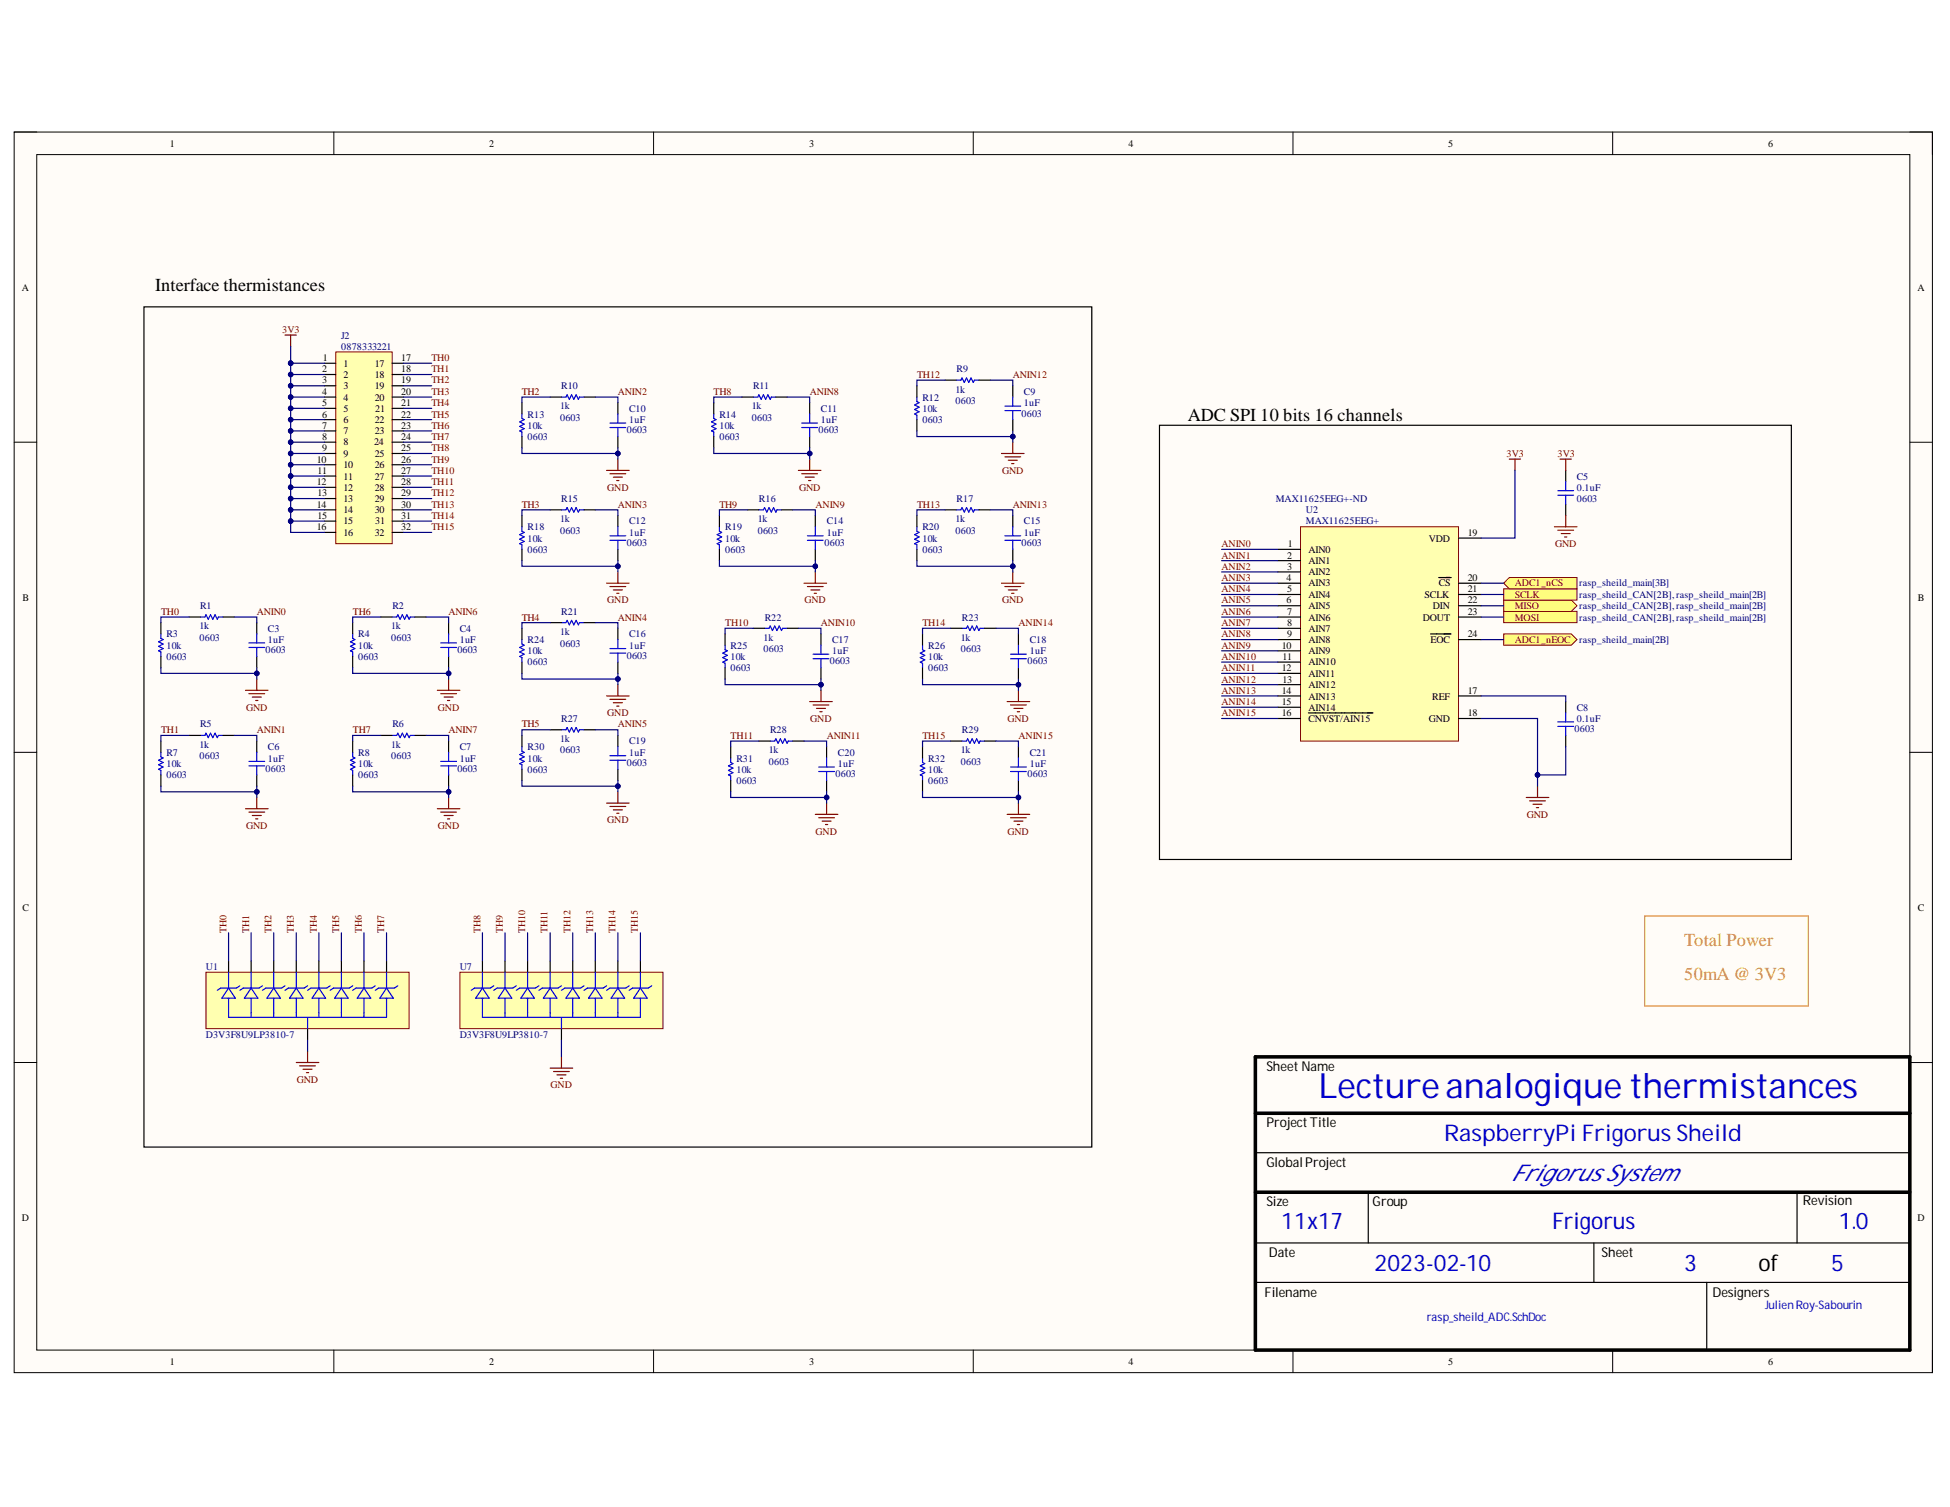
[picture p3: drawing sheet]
<svg xmlns="http://www.w3.org/2000/svg" width="279mm" height="216mm" viewBox="0 0 279 216" stroke-linecap="round" stroke-linejoin="round" font-family="sans-serif">
<defs><g id="words">
<text font-size="5" fill="#0000bf" x="188.9" y="157.3">Lectureanalogique thermistances</text>
<g font-size="3.3" fill="#0000bf">
<text x="206.9" y="163.5">RaspberryPi Frigorus Sheild</text>
<text x="216.5" y="169.2">Frigorus System</text>
<text x="183.6" y="176">11x17</text>
<text x="222.4" y="176">Frigorus</text>
<text x="263.5" y="176">1.0</text>
<text x="196.9" y="182.1">2023-02-10</text>
<text x="241.3" y="182.1">3</text>
<text x="262.4" y="182.1">5</text>
</g>
<text font-size="3.3" x="252" y="182.1">of</text>
<g font-size="2.6">
<text x="22.2" y="41.8">Interface thermistances</text>
<text x="170.2" y="60.3">ADC SPI 10 bits 16 channels</text>
</g>
<g font-size="2.6" fill="#f90">
<text x="241.3" y="135.5">Total Power</text>
<text x="241.3" y="140.4">50mA @ 3V3</text>
</g>
<g font-size="1.9">
<text x="181.5" y="153.4">Sheet Name</text>
<text x="181.5" y="161.5">ProjectTitle</text>
<text x="181.5" y="167.2">GlobalProject</text>
<text x="181.5" y="172.8">Size</text>
<text x="196.7" y="172.8">Group</text>
<text x="258.3" y="172.7">Revision</text>
<text x="181.2" y="185.8">Filename</text>
<text x="181.8" y="180.1">Date</text>
<text x="229.5" y="180.1">Sheet</text>
<text x="245.4" y="185.8">Designers</text>
</g>
<g font-size="1.7" fill="#0000bf">
<text x="204.5" y="189.2">rasp_sheild_ADC.SchDoc</text>
<text x="252.9" y="187.5">JulienRoy-Sabourin</text>
</g>
<g font-size="1.4">
<text x="24.4" y="21.1">1</text>
<text x="70.1" y="21.1">2</text>
<text x="115.9" y="21.1">3</text>
<text x="161.7" y="21.1">4</text>
<text x="207.5" y="21.1">5</text>
<text x="253.3" y="21.1">6</text>
<text x="3.1" y="41.7">A</text>
<text x="274.7" y="41.7">A</text>
<text x="46.2" y="53.3">2</text>
<text x="46.3" y="51.7">1</text>
<text x="49.2" y="52.6">1</text>
<text x="53.7" y="52.6">17</text>
<text x="57.5" y="51.7">17</text>
<text x="57.5" y="53.3">18</text>
<text x="46.2" y="54.9">3</text>
<text x="46.2" y="56.5">4</text>
<text x="46.2" y="58.2">5</text>
<text x="46.2" y="59.8">6</text>
<text x="49.2" y="54.2">2</text>
<text x="49.2" y="55.8">3</text>
<text x="49.2" y="57.4">4</text>
<text x="49.2" y="59">5</text>
<text x="53.7" y="54.2">18</text>
<text x="53.7" y="55.8">19</text>
<text x="53.7" y="57.4">20</text>
<text x="53.8" y="59">21</text>
<text x="57.5" y="54.9">19</text>
<text x="57.5" y="56.5">20</text>
<text x="57.5" y="58.2">21</text>
<text x="57.5" y="59.8">22</text>
<text x="46.2" y="61.4">7</text>
<text x="46.2" y="63.1">8</text>
<text x="46.2" y="64.7">9</text>
<text x="49.2" y="60.6">6</text>
<text x="49.2" y="62.2">7</text>
<text x="49.2" y="63.8">8</text>
<text x="49.2" y="65.5">9</text>
<text x="53.6" y="63.8">24</text>
<text x="53.7" y="60.6">22</text>
<text x="53.7" y="62.2">23</text>
<text x="53.7" y="65.5">25</text>
<text x="57.5" y="61.4">23</text>
<text x="57.5" y="63.1">24</text>
<text x="57.5" y="64.7">25</text>
<text x="45.4" y="66.3">10</text>
<text x="45.4" y="69.5">12</text>
<text x="45.5" y="67.9">11</text>
<text x="45.5" y="71.1">13</text>
<text x="49.2" y="67.1">10</text>
<text x="49.2" y="68.7">11</text>
<text x="49.2" y="70.3">12</text>
<text x="49.2" y="71.9">13</text>
<text x="53.7" y="67.1">26</text>
<text x="53.7" y="68.7">27</text>
<text x="53.7" y="70.3">28</text>
<text x="53.7" y="71.9">29</text>
<text x="57.5" y="66.3">26</text>
<text x="57.5" y="67.9">27</text>
<text x="57.5" y="69.5">28</text>
<text x="57.5" y="71.1">29</text>
<text x="45.4" y="72.8">14</text>
<text x="45.4" y="76">16</text>
<text x="45.5" y="74.4">15</text>
<text x="49.2" y="73.5">14</text>
<text x="49.2" y="75.1">15</text>
<text x="49.2" y="76.7">16</text>
<text x="53.7" y="73.5">30</text>
<text x="53.7" y="76.7">32</text>
<text x="53.8" y="75.1">31</text>
<text x="57.5" y="72.8">30</text>
<text x="57.5" y="74.4">31</text>
<text x="57.5" y="76">32</text>
<text x="204.7" y="77.6">VDD</text>
<text x="210.3" y="76.7">19</text>
<text x="184.3" y="83.2">4</text>
<text x="184.4" y="80">2</text>
<text x="184.4" y="81.6">3</text>
<text x="184.5" y="78.4">1</text>
<text x="187.5" y="79.2">AIN0</text>
<text x="187.5" y="80.8">AIN1</text>
<text x="187.5" y="82.4">AIN2</text>
<text x="210.3" y="83.2">20</text>
<text x="3.2" y="86">B</text>
<text x="184.3" y="86.5">6</text>
<text x="184.4" y="84.9">5</text>
<text x="184.4" y="88.1">7</text>
<text x="184.4" y="89.7">8</text>
<text x="187.5" y="84">AIN3</text>
<text x="187.5" y="85.7">AIN4</text>
<text x="187.5" y="87.3">AIN5</text>
<text x="187.5" y="88.9">AIN6</text>
<text x="203.9" y="88.9">DOUT</text>
<text x="204.1" y="85.7">SCLK</text>
<text x="205.3" y="87.3">DIN</text>
<text x="206.1" y="84">CS</text>
<text x="210.3" y="86.5">22</text>
<text x="210.3" y="84.9">21</text>
<text x="210.3" y="88.1">23</text>
<text x="274.8" y="86">B</text>
<text x="183.7" y="93">10</text>
<text x="183.7" y="94.6">11</text>
<text x="184.4" y="91.3">9</text>
<text x="187.5" y="90.5">AIN7</text>
<text x="187.5" y="92.1">AIN8</text>
<text x="187.5" y="93.7">AIN9</text>
<text x="187.5" y="95.3">AIN10</text>
<text x="205" y="92.1">EOC</text>
<text x="210.3" y="91.3">24</text>
<text x="183.7" y="96.2">12</text>
<text x="183.7" y="99.4">14</text>
<text x="183.7" y="101">15</text>
<text x="183.7" y="97.8">13</text>
<text x="187.5" y="96.9">AIN11</text>
<text x="187.5" y="98.6">AIN12</text>
<text x="187.5" y="100.2">AIN13</text>
<text x="187.5" y="101.8">AIN14</text>
<text x="205.2" y="100.2">REF</text>
<text x="210.3" y="99.4">17</text>
<text x="183.7" y="102.6">16</text>
<text x="187.5" y="103.4">CNVST/AIN15</text>
<text x="204.7" y="103.4">GND</text>
<text x="210.3" y="102.6">18</text>
<text x="3.2" y="130.5">C</text>
<text x="274.8" y="130.5">C</text>
<text x="3.1" y="174.9">D</text>
<text x="274.7" y="174.9">D</text>
<text x="24.4" y="195.6">1</text>
<text x="70.1" y="195.6">2</text>
<text x="115.9" y="195.6">3</text>
<text x="161.7" y="195.6">4</text>
<text x="207.5" y="195.6">5</text>
<text x="253.3" y="195.6">6</text>
</g>
<g font-size="1.4" fill="#800000">
<text x="40.4" y="47.7">3V3</text>
<text x="61.8" y="51.7">TH0</text>
<text x="61.8" y="53.3">TH1</text>
<text x="61.8" y="54.9">TH2</text>
<text x="61.8" y="56.5">TH3</text>
<text x="61.8" y="58.2">TH4</text>
<text x="61.8" y="59.8">TH5</text>
<text x="74.7" y="56.5">TH2</text>
<text x="88.5" y="56.5">ANIN2</text>
<text x="102.2" y="56.5">TH8</text>
<text x="116" y="56.5">ANIN8</text>
<text x="131.4" y="54.2">TH12</text>
<text x="145.1" y="54.2">ANIN12</text>
<text x="61.8" y="61.4">TH6</text>
<text x="61.8" y="63.1">TH7</text>
<text x="61.8" y="64.7">TH8</text>
<text x="215.9" y="65.5">3V3</text>
<text x="223.1" y="65.5">3V3</text>
<text x="61.8" y="66.3">TH9</text>
<text x="61.8" y="67.9">TH10</text>
<text x="61.8" y="69.5">TH11</text>
<text x="61.8" y="71.1">TH12</text>
<text x="87" y="70.3">GND</text>
<text x="114.5" y="70.3">GND</text>
<text x="143.6" y="67.9">GND</text>
<text x="61.8" y="72.8">TH13</text>
<text x="61.8" y="74.4">TH14</text>
<text x="61.8" y="76">TH15</text>
<text x="74.7" y="72.8">TH3</text>
<text x="88.5" y="72.8">ANIN3</text>
<text x="103.1" y="72.8">TH9</text>
<text x="116.9" y="72.8">ANIN9</text>
<text x="131.4" y="72.8">TH13</text>
<text x="145.1" y="72.8">ANIN13</text>
<text x="175" y="78.4">ANIN0</text>
<text x="175" y="81.6">ANIN2</text>
<text x="175" y="83.2">ANIN3</text>
<text x="175" y="80">ANIN1</text>
<text x="222.8" y="78.4">GND</text>
<text x="23.1" y="88.1">TH0</text>
<text x="36.8" y="88.1">ANIN0</text>
<text x="50.6" y="88.1">TH6</text>
<text x="64.3" y="88.1">ANIN6</text>
<text x="74.7" y="88.9">TH4</text>
<text x="87" y="86.5">GND</text>
<text x="88.5" y="88.9">ANIN4</text>
<text x="103.9" y="89.7">TH10</text>
<text x="115.3" y="86.5">GND</text>
<text x="117.6" y="89.7">ANIN10</text>
<text x="132.2" y="89.7">TH14</text>
<text x="143.6" y="86.5">GND</text>
<text x="145.9" y="89.7">ANIN14</text>
<text x="175" y="84.9">ANIN4</text>
<text x="175" y="86.5">ANIN5</text>
<text x="175" y="88.1">ANIN6</text>
<text x="175" y="89.7">ANIN7</text>
<text x="217.1" y="88.9">MOSI</text>
<text x="217.1" y="87.3">MISO</text>
<text x="217.1" y="85.7">SCLK</text>
<text x="217.1" y="84">ADC1_nCS</text>
<text x="175" y="91.3">ANIN8</text>
<text x="175" y="93">ANIN9</text>
<text x="175" y="94.6">ANIN10</text>
<text x="217.1" y="92.1">ADC1_nEOC</text>
<text x="35.3" y="101.8">GND</text>
<text x="62.7" y="101.8">GND</text>
<text x="175" y="96.2">ANIN11</text>
<text x="175" y="97.8">ANIN12</text>
<text x="175" y="99.4">ANIN13</text>
<text x="175" y="101">ANIN14</text>
<text x="23.1" y="105">TH1</text>
<text x="36.8" y="105">ANIN1</text>
<text x="50.6" y="105">TH7</text>
<text x="64.3" y="105">ANIN7</text>
<text x="74.7" y="104.2">TH5</text>
<text x="87" y="102.6">GND</text>
<text x="88.5" y="104.2">ANIN5</text>
<text x="104.7" y="105.9">TH11</text>
<text x="116.1" y="103.4">GND</text>
<text x="118.5" y="105.9">ANIN11</text>
<text x="132.2" y="105.9">TH15</text>
<text x="144.3" y="103.4">GND</text>
<text x="145.9" y="105.9">ANIN15</text>
<text x="175" y="102.6">ANIN15</text>
<text x="35.3" y="118.8">GND</text>
<text x="62.7" y="118.8">GND</text>
<text x="87" y="118">GND</text>
<text x="116.9" y="119.6">GND</text>
<text x="144.3" y="119.6">GND</text>
<text x="218.7" y="117.1">GND</text>
<text x="32.5" y="133.6" transform="rotate(-90 32.5 133.6)">TH0</text>
<text x="35.7" y="133.6" transform="rotate(-90 35.7 133.6)">TH1</text>
<text x="38.9" y="133.6" transform="rotate(-90 38.9 133.6)">TH2</text>
<text x="42.1" y="133.6" transform="rotate(-90 42.1 133.6)">TH3</text>
<text x="45.4" y="133.6" transform="rotate(-90 45.4 133.6)">TH4</text>
<text x="48.6" y="133.6" transform="rotate(-90 48.6 133.6)">TH5</text>
<text x="51.8" y="133.6" transform="rotate(-90 51.8 133.6)">TH6</text>
<text x="55" y="133.6" transform="rotate(-90 55 133.6)">TH7</text>
<text x="68.8" y="133.6" transform="rotate(-90 68.8 133.6)">TH8</text>
<text x="72" y="133.6" transform="rotate(-90 72 133.6)">TH9</text>
<text x="75.3" y="133.6" transform="rotate(-90 75.3 133.6)">TH10</text>
<text x="78.5" y="133.6" transform="rotate(-90 78.5 133.6)">TH11</text>
<text x="81.8" y="133.6" transform="rotate(-90 81.8 133.6)">TH12</text>
<text x="85" y="133.6" transform="rotate(-90 85 133.6)">TH13</text>
<text x="88.2" y="133.6" transform="rotate(-90 88.2 133.6)">TH14</text>
<text x="91.4" y="133.6" transform="rotate(-90 91.4 133.6)">TH15</text>
<text x="42.5" y="155.2">GND</text>
<text x="78.9" y="155.9">GND</text>
</g>
<g font-size="1.4" fill="#000080">
<text x="48.9" y="48.5">J2</text>
<text x="48.9" y="50.1">0878333221</text>
<text x="137.1" y="53.3">R9</text>
<text x="75.6" y="59.8">R13</text>
<text x="80.2" y="58.7">1k</text>
<text x="80.4" y="55.8">R10</text>
<text x="90.1" y="59">C10</text>
<text x="103.1" y="59.8">R14</text>
<text x="107.7" y="58.7">1k</text>
<text x="107.9" y="55.8">R11</text>
<text x="117.6" y="59">C11</text>
<text x="132.2" y="59">10k</text>
<text x="132.2" y="57.4">R12</text>
<text x="136.9" y="56.3">1k</text>
<text x="136.9" y="57.9">0603</text>
<text x="146.4" y="59.7">0603</text>
<text x="146.7" y="58.2">1uF</text>
<text x="146.7" y="56.5">C9</text>
<text x="75.6" y="61.4">10k</text>
<text x="75.6" y="63.1">0603</text>
<text x="80.2" y="60.3">0603</text>
<text x="89.8" y="62">0603</text>
<text x="90.1" y="60.6">1uF</text>
<text x="103.1" y="61.4">10k</text>
<text x="103.1" y="63.1">0603</text>
<text x="107.7" y="60.3">0603</text>
<text x="117.3" y="62">0603</text>
<text x="117.6" y="60.6">1uF</text>
<text x="132.2" y="60.6">0603</text>
<text x="80.4" y="71.9">R15</text>
<text x="108.7" y="71.9">R16</text>
<text x="137.1" y="71.9">R17</text>
<text x="182.8" y="71.9">MAX11625EEG+-ND</text>
<text x="225.9" y="71.9">0603</text>
<text x="225.9" y="70.3">0.1uF</text>
<text x="225.9" y="68.7">C5</text>
<text x="75.6" y="77.6">10k</text>
<text x="75.6" y="76">R18</text>
<text x="80.2" y="74.8">1k</text>
<text x="80.2" y="76.5">0603</text>
<text x="90.1" y="76.7">1uF</text>
<text x="90.1" y="75.1">C12</text>
<text x="103.9" y="77.6">10k</text>
<text x="103.9" y="76">R19</text>
<text x="108.6" y="74.8">1k</text>
<text x="108.6" y="76.5">0603</text>
<text x="118.5" y="76.7">1uF</text>
<text x="118.5" y="75.1">C14</text>
<text x="132.2" y="77.6">10k</text>
<text x="132.2" y="76">R20</text>
<text x="136.9" y="74.8">1k</text>
<text x="136.9" y="76.5">0603</text>
<text x="146.7" y="76.7">1uF</text>
<text x="146.7" y="75.1">C15</text>
<text x="187.1" y="73.5">U2</text>
<text x="187.1" y="75.1">MAX11625EEG+</text>
<text x="75.6" y="79.2">0603</text>
<text x="89.8" y="78.3">0603</text>
<text x="103.9" y="79.2">0603</text>
<text x="118.1" y="78.3">0603</text>
<text x="132.2" y="79.2">0603</text>
<text x="146.4" y="78.3">0603</text>
<text x="28.7" y="87.3">R1</text>
<text x="56.2" y="87.3">R2</text>
<text x="80.4" y="88.1">R21</text>
<text x="109.6" y="88.9">R22</text>
<text x="137.8" y="88.9">R23</text>
<text x="226.3" y="88.9">rasp_sheild_CAN[2B],rasp_sheild_main[2B]</text>
<text x="226.3" y="87.3">rasp_sheild_CAN[2B],rasp_sheild_main[2B]</text>
<text x="226.3" y="85.7">rasp_sheild_CAN[2B],rasp_sheild_main[2B]</text>
<text x="226.3" y="84">rasp_sheild_main[3B]</text>
<text x="23.8" y="93">10k</text>
<text x="23.8" y="94.6">0603</text>
<text x="23.8" y="91.3">R3</text>
<text x="28.6" y="90.2">1k</text>
<text x="28.6" y="91.8">0603</text>
<text x="38.1" y="93.6">0603</text>
<text x="38.4" y="92.1">1uF</text>
<text x="38.4" y="90.5">C3</text>
<text x="51.3" y="93">10k</text>
<text x="51.3" y="94.6">0603</text>
<text x="51.3" y="91.3">R4</text>
<text x="56.1" y="90.2">1k</text>
<text x="56.1" y="91.8">0603</text>
<text x="65.5" y="93.6">0603</text>
<text x="65.9" y="92.1">1uF</text>
<text x="65.9" y="90.5">C4</text>
<text x="75.6" y="93.7">10k</text>
<text x="75.6" y="95.3">0603</text>
<text x="75.6" y="92.1">R24</text>
<text x="80.2" y="91">1k</text>
<text x="80.2" y="92.6">0603</text>
<text x="89.8" y="94.4">0603</text>
<text x="90.1" y="93">1uF</text>
<text x="90.1" y="91.3">C16</text>
<text x="104.7" y="94.6">10k</text>
<text x="104.7" y="93">R25</text>
<text x="109.4" y="91.8">1k</text>
<text x="109.4" y="93.4">0603</text>
<text x="118.9" y="95.2">0603</text>
<text x="119.2" y="93.7">1uF</text>
<text x="119.2" y="92.1">C17</text>
<text x="133" y="94.6">10k</text>
<text x="133" y="93">R26</text>
<text x="137.7" y="91.8">1k</text>
<text x="137.7" y="93.4">0603</text>
<text x="147.2" y="95.2">0603</text>
<text x="147.6" y="93.7">1uF</text>
<text x="147.6" y="92.1">C18</text>
<text x="226.3" y="92.1">rasp_sheild_main[2B]</text>
<text x="104.7" y="96.2">0603</text>
<text x="133" y="96.2">0603</text>
<text x="225.9" y="101.8">C8</text>
<text x="28.6" y="107.2">1k</text>
<text x="28.7" y="104.2">R5</text>
<text x="38.4" y="107.5">C6</text>
<text x="56.1" y="107.2">1k</text>
<text x="56.2" y="104.2">R6</text>
<text x="65.9" y="107.5">C7</text>
<text x="75.6" y="107.5">R30</text>
<text x="80.2" y="106.3">1k</text>
<text x="80.2" y="107.9">0603</text>
<text x="80.4" y="103.4">R27</text>
<text x="90.1" y="106.7">C19</text>
<text x="110.2" y="107.9">1k</text>
<text x="110.3" y="105">R28</text>
<text x="137.7" y="107.9">1k</text>
<text x="137.8" y="105">R29</text>
<text x="225.6" y="104.9">0603</text>
<text x="225.9" y="103.4">0.1uF</text>
<text x="23.8" y="109.9">10k</text>
<text x="23.8" y="111.5">0603</text>
<text x="23.8" y="108.3">R7</text>
<text x="28.6" y="108.8">0603</text>
<text x="38.1" y="110.5">0603</text>
<text x="38.4" y="109.1">1uF</text>
<text x="51.3" y="109.9">10k</text>
<text x="51.3" y="111.5">0603</text>
<text x="51.3" y="108.3">R8</text>
<text x="56.1" y="108.8">0603</text>
<text x="65.5" y="110.5">0603</text>
<text x="65.9" y="109.1">1uF</text>
<text x="75.6" y="109.1">10k</text>
<text x="75.6" y="110.7">0603</text>
<text x="89.8" y="109.7">0603</text>
<text x="90.1" y="108.3">1uF</text>
<text x="105.5" y="110.7">10k</text>
<text x="105.5" y="112.3">0603</text>
<text x="105.5" y="109.1">R31</text>
<text x="110.2" y="109.6">0603</text>
<text x="119.7" y="111.4">0603</text>
<text x="120.1" y="109.9">1uF</text>
<text x="120.1" y="108.3">C20</text>
<text x="133" y="110.7">10k</text>
<text x="133" y="112.3">0603</text>
<text x="133" y="109.1">R32</text>
<text x="137.7" y="109.6">0603</text>
<text x="147.2" y="111.4">0603</text>
<text x="147.6" y="109.9">1uF</text>
<text x="147.6" y="108.3">C21</text>
<text x="29.5" y="139">U1</text>
<text x="65.9" y="139">U7</text>
<text x="29.5" y="148.7">D3V3F8U9LP3810-7</text>
<text x="65.9" y="148.7">D3V3F8U9LP3810-7</text>
</g>
</g></defs>
<path d="M2 18.9h274.9v177.8h-274.9z" fill-rule="evenodd" fill="#fffcf8"/>
<path d="M2 18.9h274.9v177.8h-274.9z" fill="none" stroke="#000" stroke-width=".14"/>
<path d="M5.3 22.1h268.3v171.3h-268.3z" fill-rule="evenodd" fill="#fffcf8"/>
<g fill="none" stroke="#000" stroke-width=".14">
<path d="M2 18.9h3.3M47.8 18.9v3.2M93.6 18.9v3.2M139.5 18.9v3.2M185.3 18.9v3.2M231.1 18.9v3.2M273.6 18.9h3.3v3.2M5.3 22.1h268.3v171.3h-268.3zM2 63.4h3.3M273.6 63.4h3.3M2 107.8h3.3M273.6 107.8h3.3"/>
<path d="M2 152.2h3.3M273.6 152.2h3.3M47.8 193.4v3.3M93.6 193.4v3.3M139.5 193.4v3.3M185.3 193.4v3.3M231.1 193.4v3.3M276.9 193.4v3.3"/>
</g>
<path d="M179.9 151.4h93.7v42h-93.7zM179.9 159.5h93.7M179.9 170.8h93.7" fill="none" stroke="#000" stroke-width=".51"/>
<path d="M179.9 165.1h93.7M179.9 178.1h93.7M196 170.8v7.3M228.4 178.1v5.6M257.5 170.8v7.3M179.9 183.7h93.7M244.5 183.7v9.7" fill="none" stroke="#000" stroke-width=".17"/>
<path d="M186.3 75.5h22.7v30.7h-22.7z" fill-rule="evenodd" fill="#ffffb0"/>
<path d="M186.3 75.5h22.7v30.7h-22.7z" fill="none" stroke="#800000" stroke-width=".14"/>
<g fill="none" stroke="#000" stroke-width=".17">
<path d="M74.8 57.7v1.6M78.8 56.9h1.6M83.7 56.9h1.6M88.5 57.7v1.6M102.3 57.7v1.6M106.3 56.9h1.6M111.2 56.9h1.6M116 57.7v1.6M131.4 55.3v1.6M135.4 54.5h1.6M140.3 54.5h1.6M145.1 55.3v1.6"/>
<path d="M74.8 62.5v1.7M74.8 73.9v1.6M74.8 78.7v1.6M78.8 73h1.6M83.7 73h1.6M88.5 62.5v1.7M88.5 73.9v1.6M88.5 78.7v1.6M102.3 62.5v1.7M103.1 73.9v1.6M103.1 78.7v1.6M107.1 73h1.6"/>
<path d="M112 73h1.6M116 62.5v1.7M116.8 73.9v1.6M116.8 78.7v1.6M131.4 60.1v1.6M131.4 73.9v1.6M131.4 78.7v1.6M135.4 73h1.6M140.3 73h1.6M145.1 60.1v1.6M145.1 73.9v1.6M145.1 78.7v1.6"/>
<path d="M183.1 78.7h3.2M209 77.1h3.2M23.1 89.2v1.6M23.1 94v1.7M27.1 88.4h1.6M31.9 88.4h1.7M36.8 89.2v1.6M36.8 94v1.7M50.5 89.2v1.6M50.5 94v1.7M54.6 88.4h1.6M59.4 88.4h1.6"/>
<path d="M64.3 89.2v1.6M64.3 94v1.7M74.8 90v1.6M74.8 94.9v1.6M78.8 89.2h1.6M83.7 89.2h1.6M88.5 90v1.6M88.5 94.9v1.6M103.9 90.8v1.6M103.9 95.7v1.6M107.9 90h1.6M112.8 90h1.6"/>
<path d="M117.6 90.8v1.6M117.6 95.7v1.6M132.2 90.8v1.6M132.2 95.7v1.6M136.2 90h1.6M141.1 90h1.6M145.9 90.8v1.6M145.9 95.7v1.6M183.1 80.3h3.2M183.1 81.9h3.2M183.1 83.6h3.2M183.1 85.2h3.2"/>
<path d="M183.1 86.8h3.2M183.1 88.4h3.2M183.1 90h3.2M183.1 91.6h3.2M183.1 93.2h3.2M183.1 94.9h3.2M183.1 96.5h3.2M183.1 98.1h3.2M183.1 99.7h3.2M205 90.8h2.9M206.1 82.7h1.8M209 83.6h3.2"/>
<path d="M209 85.2h3.2M209 86.8h3.2M209 88.4h3.2M209 91.6h3.2M209 99.7h3.2M23.1 106.2v1.6M23.1 111v1.6M27.1 105.4h1.6M31.9 105.4h1.7M36.8 106.2v1.6M36.8 111v1.6M50.5 106.2v1.6"/>
<path d="M50.5 111v1.6M54.6 105.4h1.6M59.4 105.4h1.6M64.3 106.2v1.6M64.3 111v1.6M74.8 105.4v1.6M74.8 110.2v1.6M78.8 104.6h1.6M83.7 104.6h1.6M88.5 105.4v1.6M88.5 110.2v1.6M104.7 107v1.6"/>
<path d="M104.7 111.8v1.6M108.7 106.2h1.7M113.6 106.2h1.6M118.4 107v1.6M118.4 111.8v1.6M132.2 107v1.6M132.2 111.8v1.6M136.2 106.2h1.6M141.1 106.2h1.6M145.9 107v1.6M145.9 111.8v1.6M183.1 102.9h3.2"/>
<path d="M183.1 101.3h3.2M187.5 102.1h9.2M209 102.9h3.2M224.3 100.5v1.6M224.3 105.4v1.6"/>
</g>
<g fill="none" stroke="#800000" stroke-width=".17">
<path d="M86.9 67.4h3.2M87.4 67.9h2.3M87.9 68.4h1.3M88.4 68.8h.3M88.5 65.8v1.6M114.4 67.4h3.2M114.9 67.9h2.2M115.4 68.4h1.3M115.9 68.8h.3M116 65.8v1.6M143.5 65h3.2M144 65.5h2.2"/>
<path d="M144.5 65.9h1.3M145 66.4h.3M145.1 63.4v1.6M216.3 65.8h1.6M217.1 65.8v1.6M35.2 98.9h3.2M35.7 99.4h2.2M36.1 99.9h1.3M36.8 97.3v1.6M62.7 98.9h3.2M63.1 99.4h2.3M63.6 99.9h1.3"/>
<path d="M64.3 97.3v1.6M86.9 99.7h3.2M86.9 83.5h3.2M87.4 84h2.3M87.9 84.5h1.3M88.4 85h.3M88.5 81.9v1.6M88.5 98.1v1.6M115.2 83.5h3.2M115.7 84h2.3M116.2 84.5h1.3M116.7 85h.3"/>
<path d="M116.8 81.9v1.6M117.6 98.9v1.6M143.5 83.5h3.2M144 84h2.2M144.5 84.5h1.3M145 85h.3M145.1 81.9v1.6M145.9 98.9v1.6M35.2 115.9h3.2M35.7 116.3h2.2M36.1 116.8h1.3M36.6 117.3h.4"/>
<path d="M36.6 100.4h.4M36.8 114.2v1.7M62.7 115.9h3.2M63.1 116.3h2.3M63.6 116.8h1.3M64.1 117.3h.3M64.1 100.4h.3M64.3 114.2v1.7M86.9 115.1h3.2M87.4 115.5h2.3M87.4 100.2h2.3M87.9 116h1.3"/>
<path d="M87.9 100.7h1.3M88.4 116.5h.3M88.4 101.2h.3M88.5 113.4v1.7M116 100.5h3.2M116.5 101h2.3M116.8 116.7h3.3M117 101.5h1.3M117.3 117.2h2.3M117.5 102h.3M117.8 117.6h1.3M118.3 118.1h.3"/>
<path d="M118.4 115.1v1.6M144.3 100.5h3.2M144.3 116.7h3.2M144.8 101h2.3M144.8 117.2h2.3M145.3 101.5h1.3M145.3 117.6h1.3M145.8 102h.3M145.8 118.1h.3M145.9 115.1v1.6M218.7 114.2h3.2M219.2 114.7h2.2"/>
<path d="M219.6 115.2h1.3M220.1 115.7h.4M220.3 112.6v1.6"/>
</g>
<g fill="none" stroke="#00f" stroke-width=".17">
<path d="M74.8 59.3v.7l.3 .1-.6 .3 .6 .4-.6 .3 .6 .3-.6 .3 .3 .2v.6M80.4 56.9h.7l.2-.3 .3 .6 .3-.6 .3 .6 .3-.6 .4 .6 .1-.3h.7M88.5 59.3v1.3M102.3 59.3v.7l.3 .1-.7 .3 .7 .4-.7 .3 .7 .3-.7 .3 .4 .2v.6M107.9 56.9h.7l.1-.3 .4 .6 .3-.6 .3 .6 .3-.6 .4 .6 .1-.3h.7M116 59.3v1.3M131.4 56.9v.6l.3 .2-.7 .3 .7 .3-.7 .4 .7 .3-.7 .3 .4 .2v.6M137 54.5h.7l.1-.4 .4 .7 .3-.7 .3 .7 .3-.7 .4 .7 .1-.3h.7M144 58.2h2.2M144 58.8h2.2M145.1 56.9v1.3M145.1 58.8v1.3"/>
<path d="M74.8 75.5v.6l.3 .2-.6 .3 .6 .3-.6 .3 .6 .4-.6 .3 .3 .2v.6M80.4 73h.7l.2-.3 .3 .7 .3-.7 .3 .7 .3-.7 .4 .7 .1-.4h.7M87.4 76.8h2.3M87.4 77.4h2.3M87.4 60.6h2.3M87.4 61.2h2.3M88.5 61.2v1.3M88.5 75.5v1.3M88.5 77.4v1.3M103.1 75.5v.6l.3 .2-.6 .3 .6 .3-.6 .3 .6 .4-.6 .3 .3 .2v.6M108.7 73h.7l.1-.3 .4 .7 .3-.7 .3 .7 .3-.7 .4 .7 .1-.4h.7M114.9 60.6h2.2"/>
<path d="M114.9 61.2h2.2M115.7 76.8h2.3M115.7 77.4h2.3M116 61.2v1.3M116.8 75.5v1.3M116.8 77.4v1.3M131.4 75.5v.6l.3 .2-.7 .3 .7 .3-.7 .3 .7 .4-.7 .3 .4 .2v.6M137 73h.7l.1-.3 .4 .7 .3-.7 .3 .7 .3-.7 .4 .7 .1-.4h.7M144 76.8h2.2M144 77.4h2.2M145.1 75.5v1.3M145.1 77.4v1.3"/>
<path d="M23.1 90.8v.7l.3 .1-.7 .4 .7 .3-.7 .3 .7 .3-.7 .3 .4 .2v.6M28.7 88.4h.7l.1-.3 .3 .6 .4-.6 .3 .6 .3-.6 .3 .6 .2-.3h.6M35.7 92.1h2.2M35.7 92.8h2.2M36.8 90.8v1.3M36.8 92.8v1.2M50.5 90.8v.7l.4 .1-.7 .4 .7 .3-.7 .3 .7 .3-.7 .3 .3 .2v.6M56.2 88.4h.6l.2-.3 .3 .6 .3-.6 .4 .6 .3-.6 .3 .6 .2-.3h.6M63.1 92.1h2.3M63.1 92.8h2.3M64.3 90.8v1.3M64.3 92.8v1.2"/>
<path d="M74.8 91.6v.7l.3 .1-.6 .4 .6 .3-.6 .3 .6 .3-.6 .3 .3 .2v.7M80.4 89.2h.7l.2-.3 .3 .6 .3-.6 .3 .6 .3-.6 .4 .6 .1-.3h.7M87.4 92.9h2.3M87.4 93.6h2.3M88.5 91.6v1.3M88.5 93.6v1.3M103.9 92.4v.7l.3 .1-.6 .4 .6 .3-.6 .3 .6 .3-.6 .4 .3 .1v.7M109.5 90h.7l.2-.3 .3 .6 .3-.6 .3 .6 .3-.6 .4 .6 .1-.3h.7M116.5 93.7h2.3M116.5 94.4h2.3M117.6 92.4v1.3M117.6 94.4v1.3"/>
<path d="M132.2 92.4v.7l.3 .1-.6 .4 .6 .3-.6 .3 .6 .3-.6 .4 .3 .1v.7M137.8 90h.7l.1-.3 .4 .6 .3-.6 .3 .6 .3-.6 .4 .6 .1-.3h.7M144.8 93.7h2.3M144.8 94.4h2.3M145.9 92.4v1.3M145.9 94.4v1.3M23.1 107.8v.6l.3 .2-.7 .3 .7 .3-.7 .4 .7 .3-.7 .3 .4 .2v.6M28.7 105.4h.7l.1-.4 .3 .7 .4-.7 .3 .7 .3-.7 .3 .7 .2-.3h.6M35.7 109.1h2.2M35.7 109.7h2.2M36.8 107.8v1.3M36.8 109.7v1.3"/>
<path d="M50.5 107.8v.6l.4 .2-.7 .3 .7 .3-.7 .4 .7 .3-.7 .3 .3 .2v.6M56.2 105.4h.6l.2-.4 .3 .7 .3-.7 .4 .7 .3-.7 .3 .7 .2-.3h.6M63.1 109.1h2.3M63.1 109.7h2.3M64.3 107.8v1.3M64.3 109.7v1.3M74.8 107v.6l.3 .2-.6 .3 .6 .3-.6 .4 .6 .3-.6 .3 .3 .2v.6M80.4 104.6h.7l.2-.4 .3 .7 .3-.7 .3 .7 .3-.7 .4 .7 .1-.3h.7M87.4 108.3h2.3M87.4 108.9h2.3M88.5 107v1.3M88.5 108.9v1.3"/>
<path d="M104.7 108.6v.6l.3 .2-.6 .3 .6 .3-.6 .4 .6 .3-.6 .3 .3 .2v.6M110.4 106.2h.6l.2-.4 .3 .7 .3-.7 .3 .7 .4-.7 .3 .7 .1-.3h.7M117.3 109.9h2.3M117.3 110.5h2.3M118.4 108.6v1.3M118.4 110.5v1.3M132.2 108.6v.6l.3 .2-.6 .3 .6 .3-.6 .4 .6 .3-.6 .3 .3 .2v.6M137.8 106.2h.7l.1-.4 .4 .7 .3-.7 .3 .7 .3-.7 .4 .7 .1-.3h.7M144.8 109.9h2.3M144.8 110.5h2.3M145.9 108.6v1.3M145.9 110.5v1.3"/>
<path d="M223.2 103.4h2.3M223.2 104.1h2.3M224.3 102.1v1.3M224.3 104.1v1.3"/>
</g>
<path d="M48.1 50.4h8.1v27.5h-8.1z" fill-rule="evenodd" fill="#ffffb0"/>
<path d="M48.1 50.4h8.1v27.5h-8.1z" fill="none" stroke="#800000" stroke-width=".14"/>
<g fill="none" stroke="#000" stroke-width=".17">
<path d="M20.6 44h135.8v120.3h-135.8zM46.5 52h1.6M46.5 53.7h1.6M46.5 55.3h1.6M46.5 56.9h1.6M46.5 58.5h1.6M56.2 52h1.6M56.2 53.7h1.6M56.2 55.3h1.6M56.2 56.9h1.6M56.2 58.5h1.6M46.5 60.1h1.6"/>
<path d="M46.5 61.7h1.6M46.5 63.4h1.6M46.5 65h1.6M46.5 66.6h1.6M46.5 68.2h1.6M46.5 69.8h1.6M46.5 71.4h1.6M46.5 73h1.6M46.5 74.7h1.6M46.5 76.3h1.6M56.2 60.1h1.6M56.2 61.7h1.6"/>
<path d="M56.2 63.4h1.6M56.2 65h1.6M56.2 66.6h1.6M56.2 68.2h1.6M56.2 69.8h1.6M56.2 71.4h1.6M56.2 73h1.6M56.2 74.7h1.6M56.2 76.3h1.6M166.1 60.9h90.6v62.2h-90.6zM224.3 67.4v1.6M224.3 72.2v1.7"/>
</g>
<path d="M40.8 48h1.7M41.6 48v1.6M222.7 75.5h3.3M223.2 76h2.3M223.7 76.4h1.3M224.2 76.9h.3M224.3 73.9v1.6" fill="none" stroke="#800000" stroke-width=".17"/>
<path d="M223.2 70.3h2.3M223.2 71h2.3M224.3 69v1.3M224.3 71v1.2" fill="none" stroke="#00f" stroke-width=".17"/>
<path d="M215.4 90.8h9.7l.9 .8-.9 .8h-9.7z" fill-rule="evenodd" fill="#ffff80"/>
<path d="M215.4 90.8h9.7l.9 .8-.9 .8h-9.7z" fill="none" stroke="#800000" stroke-width=".14"/>
<path d="M215.4 87.6h10.6v1.6h-10.6z" fill-rule="evenodd" fill="#ffff80"/>
<path d="M215.4 87.6h10.6v1.6h-10.6z" fill="none" stroke="#800000" stroke-width=".14"/>
<path d="M215.4 86h9.7l.9 .8-.9 .8h-9.7z" fill-rule="evenodd" fill="#ffff80"/>
<path d="M215.4 86h9.7l.9 .8-.9 .8h-9.7z" fill="none" stroke="#800000" stroke-width=".14"/>
<path d="M215.4 84.4h10.6v1.6h-10.6z" fill-rule="evenodd" fill="#ffff80"/>
<path d="M215.4 84.4h10.6v1.6h-10.6z" fill="none" stroke="#800000" stroke-width=".14"/>
<path d="M216.3 82.7h9.7v1.7h-9.7l-.9-.8z" fill-rule="evenodd" fill="#ffff80"/>
<path d="M216.3 82.7h9.7v1.7h-9.7l-.9-.8z" fill="none" stroke="#800000" stroke-width=".14"/>
<path d="M223.5 65.8h1.6M224.3 65.8v1.6" fill="none" stroke="#800000" stroke-width=".17"/>
<path d="M235.7 131.2h23.4v12.9h-23.4z" fill="none" stroke="#f90" stroke-width=".17"/>
<path d="M29.5 139.3h29.1v8.1h-29.1z" fill-rule="evenodd" fill="#ffffb0"/>
<path d="M29.5 139.3h29.1v8.1h-29.1z" fill="none" stroke="#800000" stroke-width=".14"/>
<path d="M32.7 137.7v1.6M36 137.7v1.6M39.2 137.7v1.6M42.5 137.7v1.6M45.7 137.7v1.6M48.9 137.7v1.6M52.2 137.7v1.6M55.4 137.7v1.6M44.1 147.4v1.6" fill="none" stroke="#000" stroke-width=".17"/>
<g fill="none" stroke="#00f" stroke-width=".17">
<path d="M32.7 139.3v2.3M36 139.3v2.3M39.2 139.3v2.3M42.5 139.3v2.3M45.7 139.3v2.3M48.9 139.3v2.3M52.2 139.3v2.3M55.4 139.3v2.3M32.7 143v2.8h22.7v-2.8M32.7 141.6l1 1.4h-1.9zM34.4 141.2l-.5 .4h-2.3l-.5 .3M36 141.6l1 1.4h-2z"/>
<path d="M36 143v2.8M37.6 141.2l-.5 .4h-2.2l-.5 .3M39.2 141.6l1 1.4h-2zM39.2 143v2.8M40.8 141.2l-.5 .4h-2.2l-.5 .3M42.5 141.6l.9 1.4h-1.9zM42.5 143v2.8M44.1 145.8v1.6M44.1 141.2l-.5 .4h-2.3l-.5 .3M45.7 141.6l1 1.4h-2zM45.7 143v2.8M47.3 141.2l-.5 .4h-2.2l-.5 .3"/>
<path d="M48.9 141.6l1 1.4h-2zM48.9 143v2.8M50.5 141.2l-.4 .4h-2.3l-.5 .3M52.2 141.6l.9 1.4h-1.9zM52.2 143v2.8M53.8 141.2l-.5 .4h-2.3l-.5 .3M55.4 141.6l1 1.4h-2zM57 141.2l-.5 .4h-2.2l-.5 .3"/>
</g>
<path d="M65.9 139.3h29.1v8.1h-29.1z" fill-rule="evenodd" fill="#ffffb0"/>
<path d="M65.9 139.3h29.1v8.1h-29.1z" fill="none" stroke="#800000" stroke-width=".14"/>
<path d="M69.1 137.7v1.6M72.4 137.7v1.6M75.6 137.7v1.6M78.8 137.7v1.6M82.1 137.7v1.6M85.3 137.7v1.6M88.5 137.7v1.6M91.8 137.7v1.6M80.4 147.4v1.6" fill="none" stroke="#000" stroke-width=".17"/>
<g fill="none" stroke="#00f" stroke-width=".17">
<path d="M69.1 139.3v2.3M72.4 139.3v2.3M75.6 139.3v2.3M78.8 139.3v2.3M82.1 139.3v2.3M85.3 139.3v2.3M88.5 139.3v2.3M91.8 139.3v2.3M69.1 143v2.8h22.7v-2.8M69.1 141.6l1 1.4h-1.9zM70.7 141.2l-.4 .4h-2.3l-.5 .3M72.4 141.6l.9 1.4h-1.9z"/>
<path d="M72.4 143v2.8M74 141.2l-.5 .4h-2.3l-.5 .3M75.6 141.6l1 1.4h-2zM75.6 143v2.8M77.2 141.2l-.5 .4h-2.2l-.5 .3M78.8 141.6l1 1.4h-1.9zM78.8 143v2.8M80.4 145.8v1.6M80.4 141.2l-.4 .4h-2.3l-.5 .3M82.1 141.6l.9 1.4h-1.9zM82.1 143v2.8M83.7 141.2l-.5 .4h-2.3l-.5 .3"/>
<path d="M85.3 141.6l1 1.4h-2zM85.3 143v2.8M86.9 141.2l-.5 .4h-2.2l-.5 .3M88.5 141.6l1 1.4h-1.9zM88.5 143v2.8M90.1 141.2l-.4 .4h-2.3l-.5 .3M91.8 141.6l.9 1.4h-1.9zM93.4 141.2l-.5 .4h-2.3l-.5 .3"/>
</g>
<path d="M42.5 152.2h3.2M42.9 152.7h2.3M43.4 153.2h1.3M43.9 153.7h.3M44.1 150.6v1.6M78.8 153h3.3M79.3 153.5h2.3M79.8 154h1.3M80.3 154.5h.3M80.4 151.4v1.6" fill="none" stroke="#800000" stroke-width=".17"/>
<path d="M212.2 85.2h3.2M212.2 86.8h3.2M212.2 88.4h3.2M212.2 83.6h3.2M74.8 111.8v.8h13.7v-.8M78.8 104.6h-4v.8M85.3 104.6h3.2v.8" fill="none" stroke="#000080" stroke-width=".17"/>
<circle cx="88.5" cy="112.6" r=".32" fill="#000080"/>
<circle cx="88.5" cy="112.6" r=".32" fill="none" stroke="#000080" stroke-width=".14"/>
<path d="M88.5 112.6v.8" fill="none" stroke="#000080" stroke-width=".17"/>
<circle cx="88.5" cy="112.6" r=".32" fill="#000080"/>
<circle cx="88.5" cy="112.6" r=".32" fill="none" stroke="#000080" stroke-width=".14"/>
<path d="M74.8 96.5v.8h13.7v-.8M78.8 89.2h-4v.8M85.3 89.2h3.2v.8" fill="none" stroke="#000080" stroke-width=".17"/>
<circle cx="88.5" cy="97.3" r=".32" fill="#000080"/>
<circle cx="88.5" cy="97.3" r=".32" fill="none" stroke="#000080" stroke-width=".14"/>
<path d="M88.5 97.3v.8" fill="none" stroke="#000080" stroke-width=".17"/>
<circle cx="88.5" cy="97.3" r=".32" fill="#000080"/>
<circle cx="88.5" cy="97.3" r=".32" fill="none" stroke="#000080" stroke-width=".14"/>
<path d="M78.8 73h-4v.9M85.3 73h3.2v.9M74.8 80.3v.8h13.7v-.8" fill="none" stroke="#000080" stroke-width=".17"/>
<circle cx="88.5" cy="81.1" r=".32" fill="#000080"/>
<circle cx="88.5" cy="81.1" r=".32" fill="none" stroke="#000080" stroke-width=".14"/>
<path d="M88.5 81.1v.8" fill="none" stroke="#000080" stroke-width=".17"/>
<circle cx="88.5" cy="81.1" r=".32" fill="#000080"/>
<circle cx="88.5" cy="81.1" r=".32" fill="none" stroke="#000080" stroke-width=".14"/>
<path d="M78.8 56.9h-4v.8M85.3 56.9h3.2v.8M74.8 64.2v.8h13.7v-.8" fill="none" stroke="#000080" stroke-width=".17"/>
<circle cx="88.5" cy="65" r=".32" fill="#000080"/>
<circle cx="88.5" cy="65" r=".32" fill="none" stroke="#000080" stroke-width=".14"/>
<path d="M88.5 65v.8" fill="none" stroke="#000080" stroke-width=".17"/>
<circle cx="88.5" cy="65" r=".32" fill="#000080"/>
<circle cx="88.5" cy="65" r=".32" fill="none" stroke="#000080" stroke-width=".14"/>
<path d="M23.1 112.6v.8h13.7v-.8M27.1 105.4h-4v.8M33.6 105.4h3.2v.8" fill="none" stroke="#000080" stroke-width=".17"/>
<circle cx="36.8" cy="113.4" r=".32" fill="#000080"/>
<circle cx="36.8" cy="113.4" r=".32" fill="none" stroke="#000080" stroke-width=".14"/>
<path d="M36.8 113.4v.8" fill="none" stroke="#000080" stroke-width=".17"/>
<circle cx="36.8" cy="113.4" r=".32" fill="#000080"/>
<circle cx="36.8" cy="113.4" r=".32" fill="none" stroke="#000080" stroke-width=".14"/>
<path d="M23.1 95.7v.8h13.7v-.8M27.1 88.4h-4v.8M33.6 88.4h3.2v.8" fill="none" stroke="#000080" stroke-width=".17"/>
<circle cx="36.8" cy="96.5" r=".32" fill="#000080"/>
<circle cx="36.8" cy="96.5" r=".32" fill="none" stroke="#000080" stroke-width=".14"/>
<path d="M36.8 96.5v.8" fill="none" stroke="#000080" stroke-width=".17"/>
<circle cx="36.8" cy="96.5" r=".32" fill="#000080"/>
<circle cx="36.8" cy="96.5" r=".32" fill="none" stroke="#000080" stroke-width=".14"/>
<path d="M50.5 95.7v.8h13.8v-.8M54.6 88.4h-4.1v.8M61 88.4h3.3v.8" fill="none" stroke="#000080" stroke-width=".17"/>
<circle cx="64.3" cy="96.5" r=".32" fill="#000080"/>
<circle cx="64.3" cy="96.5" r=".32" fill="none" stroke="#000080" stroke-width=".14"/>
<path d="M64.3 96.5v.8" fill="none" stroke="#000080" stroke-width=".17"/>
<circle cx="64.3" cy="96.5" r=".32" fill="#000080"/>
<circle cx="64.3" cy="96.5" r=".32" fill="none" stroke="#000080" stroke-width=".14"/>
<path d="M50.5 112.6v.8h13.8v-.8M54.6 105.4h-4.1v.8M61 105.4h3.3v.8" fill="none" stroke="#000080" stroke-width=".17"/>
<circle cx="64.3" cy="113.4" r=".32" fill="#000080"/>
<circle cx="64.3" cy="113.4" r=".32" fill="none" stroke="#000080" stroke-width=".14"/>
<path d="M64.3 113.4v.8" fill="none" stroke="#000080" stroke-width=".17"/>
<circle cx="64.3" cy="113.4" r=".32" fill="#000080"/>
<circle cx="64.3" cy="113.4" r=".32" fill="none" stroke="#000080" stroke-width=".14"/>
<path d="M106.3 56.9h-4v.8M112.8 56.9h3.2v.8M102.3 64.2v.8h13.7v-.8" fill="none" stroke="#000080" stroke-width=".17"/>
<circle cx="116" cy="65" r=".32" fill="#000080"/>
<circle cx="116" cy="65" r=".32" fill="none" stroke="#000080" stroke-width=".14"/>
<path d="M116 65v.8" fill="none" stroke="#000080" stroke-width=".17"/>
<circle cx="116" cy="65" r=".32" fill="#000080"/>
<circle cx="116" cy="65" r=".32" fill="none" stroke="#000080" stroke-width=".14"/>
<path d="M107.1 73h-4v.9M113.6 73h3.2v.9M103.1 80.3v.8h13.7v-.8" fill="none" stroke="#000080" stroke-width=".17"/>
<circle cx="116.8" cy="81.1" r=".32" fill="#000080"/>
<circle cx="116.8" cy="81.1" r=".32" fill="none" stroke="#000080" stroke-width=".14"/>
<path d="M116.8 81.1v.8" fill="none" stroke="#000080" stroke-width=".17"/>
<circle cx="116.8" cy="81.1" r=".32" fill="#000080"/>
<circle cx="116.8" cy="81.1" r=".32" fill="none" stroke="#000080" stroke-width=".14"/>
<path d="M103.9 97.3v.8h13.7v-.8M107.9 90h-4v.8M114.4 90h3.2v.8" fill="none" stroke="#000080" stroke-width=".17"/>
<circle cx="117.6" cy="98.1" r=".32" fill="#000080"/>
<circle cx="117.6" cy="98.1" r=".32" fill="none" stroke="#000080" stroke-width=".14"/>
<path d="M117.6 98.1v.8" fill="none" stroke="#000080" stroke-width=".17"/>
<circle cx="117.6" cy="98.1" r=".32" fill="#000080"/>
<circle cx="117.6" cy="98.1" r=".32" fill="none" stroke="#000080" stroke-width=".14"/>
<path d="M104.7 113.4v.8h13.7v-.8M108.7 106.2h-4v.8M115.2 106.2h3.2v.8" fill="none" stroke="#000080" stroke-width=".17"/>
<circle cx="118.4" cy="114.2" r=".32" fill="#000080"/>
<circle cx="118.4" cy="114.2" r=".32" fill="none" stroke="#000080" stroke-width=".14"/>
<path d="M118.4 114.2v.9" fill="none" stroke="#000080" stroke-width=".17"/>
<circle cx="118.4" cy="114.2" r=".32" fill="#000080"/>
<circle cx="118.4" cy="114.2" r=".32" fill="none" stroke="#000080" stroke-width=".14"/>
<path d="M132.2 97.3v.8h13.7v-.8M136.2 90h-4v.8" fill="none" stroke="#000080" stroke-width=".17"/>
<circle cx="145.9" cy="98.1" r=".32" fill="#000080"/>
<circle cx="145.9" cy="98.1" r=".32" fill="none" stroke="#000080" stroke-width=".14"/>
<path d="M145.9 98.1v.8" fill="none" stroke="#000080" stroke-width=".17"/>
<circle cx="145.9" cy="98.1" r=".32" fill="#000080"/>
<circle cx="145.9" cy="98.1" r=".32" fill="none" stroke="#000080" stroke-width=".14"/>
<path d="M135.4 73h-4v.9M141.9 73h3.2v.9M131.4 80.3v.8h13.7v-.8" fill="none" stroke="#000080" stroke-width=".17"/>
<circle cx="145.1" cy="81.1" r=".32" fill="#000080"/>
<circle cx="145.1" cy="81.1" r=".32" fill="none" stroke="#000080" stroke-width=".14"/>
<path d="M145.1 81.1v.8" fill="none" stroke="#000080" stroke-width=".17"/>
<circle cx="145.1" cy="81.1" r=".32" fill="#000080"/>
<circle cx="145.1" cy="81.1" r=".32" fill="none" stroke="#000080" stroke-width=".14"/>
<path d="M135.4 54.5h-4v.8M141.9 54.5h3.2v.8M131.4 61.7v.8h13.7v-.8" fill="none" stroke="#000080" stroke-width=".17"/>
<circle cx="145.1" cy="62.5" r=".32" fill="#000080"/>
<circle cx="145.1" cy="62.5" r=".32" fill="none" stroke="#000080" stroke-width=".14"/>
<path d="M145.1 62.5v.9" fill="none" stroke="#000080" stroke-width=".17"/>
<circle cx="145.1" cy="62.5" r=".32" fill="#000080"/>
<circle cx="145.1" cy="62.5" r=".32" fill="none" stroke="#000080" stroke-width=".14"/>
<path d="M132.2 113.4v.8h13.7v-.8M136.2 106.2h-4v.8M142.7 106.2h3.2v.8" fill="none" stroke="#000080" stroke-width=".17"/>
<circle cx="145.9" cy="114.2" r=".32" fill="#000080"/>
<circle cx="145.9" cy="114.2" r=".32" fill="none" stroke="#000080" stroke-width=".14"/>
<path d="M145.9 114.2v.9" fill="none" stroke="#000080" stroke-width=".17"/>
<circle cx="145.9" cy="114.2" r=".32" fill="#000080"/>
<circle cx="145.9" cy="114.2" r=".32" fill="none" stroke="#000080" stroke-width=".14"/>
<g fill="none" stroke="#000080" stroke-width=".17">
<path d="M175 78.7h8.1M142.7 90h3.2v.8M175 80.3h8.1M175 81.9h8.1M175 83.6h8.1M175 85.2h8.1M175 86.8h8.1M175 88.4h8.1M175 90h8.1M175 91.6h8.1M175 93.2h8.1M175 94.9h8.1"/>
<path d="M175 96.5h8.1M175 98.1h8.1M175 99.7h8.1M212.2 99.7h12.1v.8M212.2 91.6h3.2M175 101.3h8.1M175 102.9h8.1M224.3 107v4h-4"/>
</g>
<circle cx="220.3" cy="111" r=".32" fill="#000080"/>
<circle cx="220.3" cy="111" r=".32" fill="none" stroke="#000080" stroke-width=".14"/>
<path d="M41.6 52h4.9" fill="none" stroke="#000080" stroke-width=".17"/>
<circle cx="41.6" cy="52" r=".32" fill="#000080"/>
<circle cx="41.6" cy="52" r=".32" fill="none" stroke="#000080" stroke-width=".14"/>
<path d="M41.6 53.7h4.9" fill="none" stroke="#000080" stroke-width=".17"/>
<circle cx="41.6" cy="53.7" r=".32" fill="#000080"/>
<circle cx="41.6" cy="53.7" r=".32" fill="none" stroke="#000080" stroke-width=".14"/>
<path d="M41.6 55.3h4.9" fill="none" stroke="#000080" stroke-width=".17"/>
<circle cx="41.6" cy="55.3" r=".32" fill="#000080"/>
<circle cx="41.6" cy="55.3" r=".32" fill="none" stroke="#000080" stroke-width=".14"/>
<path d="M41.6 56.9h4.9" fill="none" stroke="#000080" stroke-width=".17"/>
<circle cx="41.6" cy="56.9" r=".32" fill="#000080"/>
<circle cx="41.6" cy="56.9" r=".32" fill="none" stroke="#000080" stroke-width=".14"/>
<path d="M41.6 58.5h4.9" fill="none" stroke="#000080" stroke-width=".17"/>
<circle cx="41.6" cy="58.5" r=".32" fill="#000080"/>
<circle cx="41.6" cy="58.5" r=".32" fill="none" stroke="#000080" stroke-width=".14"/>
<path d="M41.6 60.1h4.9" fill="none" stroke="#000080" stroke-width=".17"/>
<circle cx="41.6" cy="60.1" r=".32" fill="#000080"/>
<circle cx="41.6" cy="60.1" r=".32" fill="none" stroke="#000080" stroke-width=".14"/>
<path d="M41.6 61.7h4.9" fill="none" stroke="#000080" stroke-width=".17"/>
<circle cx="41.6" cy="61.7" r=".32" fill="#000080"/>
<circle cx="41.6" cy="61.7" r=".32" fill="none" stroke="#000080" stroke-width=".14"/>
<path d="M41.6 63.4h4.9" fill="none" stroke="#000080" stroke-width=".17"/>
<circle cx="41.6" cy="63.4" r=".32" fill="#000080"/>
<circle cx="41.6" cy="63.4" r=".32" fill="none" stroke="#000080" stroke-width=".14"/>
<path d="M41.6 65h4.9" fill="none" stroke="#000080" stroke-width=".17"/>
<circle cx="41.6" cy="65" r=".32" fill="#000080"/>
<circle cx="41.6" cy="65" r=".32" fill="none" stroke="#000080" stroke-width=".14"/>
<path d="M41.6 66.6h4.9" fill="none" stroke="#000080" stroke-width=".17"/>
<circle cx="41.6" cy="66.6" r=".32" fill="#000080"/>
<circle cx="41.6" cy="66.6" r=".32" fill="none" stroke="#000080" stroke-width=".14"/>
<path d="M41.6 68.2h4.9" fill="none" stroke="#000080" stroke-width=".17"/>
<circle cx="41.6" cy="68.2" r=".32" fill="#000080"/>
<circle cx="41.6" cy="68.2" r=".32" fill="none" stroke="#000080" stroke-width=".14"/>
<path d="M41.6 69.8h4.9" fill="none" stroke="#000080" stroke-width=".17"/>
<circle cx="41.6" cy="69.8" r=".32" fill="#000080"/>
<circle cx="41.6" cy="69.8" r=".32" fill="none" stroke="#000080" stroke-width=".14"/>
<path d="M41.6 71.4h4.9" fill="none" stroke="#000080" stroke-width=".17"/>
<circle cx="41.6" cy="71.4" r=".32" fill="#000080"/>
<circle cx="41.6" cy="71.4" r=".32" fill="none" stroke="#000080" stroke-width=".14"/>
<path d="M41.6 73h4.9" fill="none" stroke="#000080" stroke-width=".17"/>
<circle cx="41.6" cy="73" r=".32" fill="#000080"/>
<circle cx="41.6" cy="73" r=".32" fill="none" stroke="#000080" stroke-width=".14"/>
<path d="M41.6 74.7h4.9" fill="none" stroke="#000080" stroke-width=".17"/>
<circle cx="41.6" cy="74.7" r=".32" fill="#000080"/>
<circle cx="41.6" cy="74.7" r=".32" fill="none" stroke="#000080" stroke-width=".14"/>
<path d="M41.6 49.6v2.4" fill="none" stroke="#000080" stroke-width=".17"/>
<circle cx="41.6" cy="52" r=".32" fill="#000080"/>
<circle cx="41.6" cy="52" r=".32" fill="none" stroke="#000080" stroke-width=".14"/>
<g fill="none" stroke="#000080" stroke-width=".17">
<path d="M41.6 52v24.3h4.9M57.8 52h4.1M57.8 53.7h4.1M57.8 55.3h4.1M57.8 56.9h4.1M57.8 58.5h4.1M57.8 60.1h4.1M57.8 61.7h4.1M57.8 63.4h4.1M57.8 65h4.1M57.8 66.6h4.1M57.8 68.2h4.1"/>
<path d="M57.8 69.8h4.1M57.8 71.4h4.1M57.8 73h4.1M57.8 74.7h4.1M57.8 76.3h4.1"/>
</g>
<circle cx="41.6" cy="52" r=".32" fill="#000080"/>
<circle cx="41.6" cy="52" r=".32" fill="none" stroke="#000080" stroke-width=".14"/>
<circle cx="41.6" cy="53.7" r=".32" fill="#000080"/>
<circle cx="41.6" cy="53.7" r=".32" fill="none" stroke="#000080" stroke-width=".14"/>
<circle cx="41.6" cy="55.3" r=".32" fill="#000080"/>
<circle cx="41.6" cy="55.3" r=".32" fill="none" stroke="#000080" stroke-width=".14"/>
<circle cx="41.6" cy="56.9" r=".32" fill="#000080"/>
<circle cx="41.6" cy="56.9" r=".32" fill="none" stroke="#000080" stroke-width=".14"/>
<circle cx="41.6" cy="58.5" r=".32" fill="#000080"/>
<circle cx="41.6" cy="58.5" r=".32" fill="none" stroke="#000080" stroke-width=".14"/>
<circle cx="41.6" cy="60.1" r=".32" fill="#000080"/>
<circle cx="41.6" cy="60.1" r=".32" fill="none" stroke="#000080" stroke-width=".14"/>
<circle cx="41.6" cy="61.7" r=".32" fill="#000080"/>
<circle cx="41.6" cy="61.7" r=".32" fill="none" stroke="#000080" stroke-width=".14"/>
<circle cx="41.6" cy="63.4" r=".32" fill="#000080"/>
<circle cx="41.6" cy="63.4" r=".32" fill="none" stroke="#000080" stroke-width=".14"/>
<circle cx="41.6" cy="65" r=".32" fill="#000080"/>
<circle cx="41.6" cy="65" r=".32" fill="none" stroke="#000080" stroke-width=".14"/>
<circle cx="41.6" cy="66.6" r=".32" fill="#000080"/>
<circle cx="41.6" cy="66.6" r=".32" fill="none" stroke="#000080" stroke-width=".14"/>
<circle cx="41.6" cy="68.2" r=".32" fill="#000080"/>
<circle cx="41.6" cy="68.2" r=".32" fill="none" stroke="#000080" stroke-width=".14"/>
<circle cx="41.6" cy="69.8" r=".32" fill="#000080"/>
<circle cx="41.6" cy="69.8" r=".32" fill="none" stroke="#000080" stroke-width=".14"/>
<circle cx="41.6" cy="71.4" r=".32" fill="#000080"/>
<circle cx="41.6" cy="71.4" r=".32" fill="none" stroke="#000080" stroke-width=".14"/>
<circle cx="41.6" cy="73" r=".32" fill="#000080"/>
<circle cx="41.6" cy="73" r=".32" fill="none" stroke="#000080" stroke-width=".14"/>
<circle cx="41.6" cy="74.7" r=".32" fill="#000080"/>
<circle cx="41.6" cy="74.7" r=".32" fill="none" stroke="#000080" stroke-width=".14"/>
<path d="M217.1 67.4v9.7h-4.9M212.2 102.9h8.1v9.7" fill="none" stroke="#000080" stroke-width=".17"/>
<circle cx="220.3" cy="111" r=".32" fill="#000080"/>
<circle cx="220.3" cy="111" r=".32" fill="none" stroke="#000080" stroke-width=".14"/>
<g fill="none" stroke="#000080" stroke-width=".17">
<path d="M32.7 133.6v4.1M36 133.6v4.1M39.2 133.6v4.1M42.5 133.6v4.1M45.7 133.6v4.1M48.9 133.6v4.1M52.2 133.6v4.1M55.4 133.6v4.1M69.1 133.6v4.1M72.4 133.6v4.1M75.6 133.6v4.1M78.8 133.6v4.1"/>
<path d="M82.1 133.6v4.1M85.3 133.6v4.1M88.5 133.6v4.1M91.8 133.6v4.1M44.1 149v1.6M80.4 149v2.4"/>
</g>
<use href="#words"/>
</svg>
